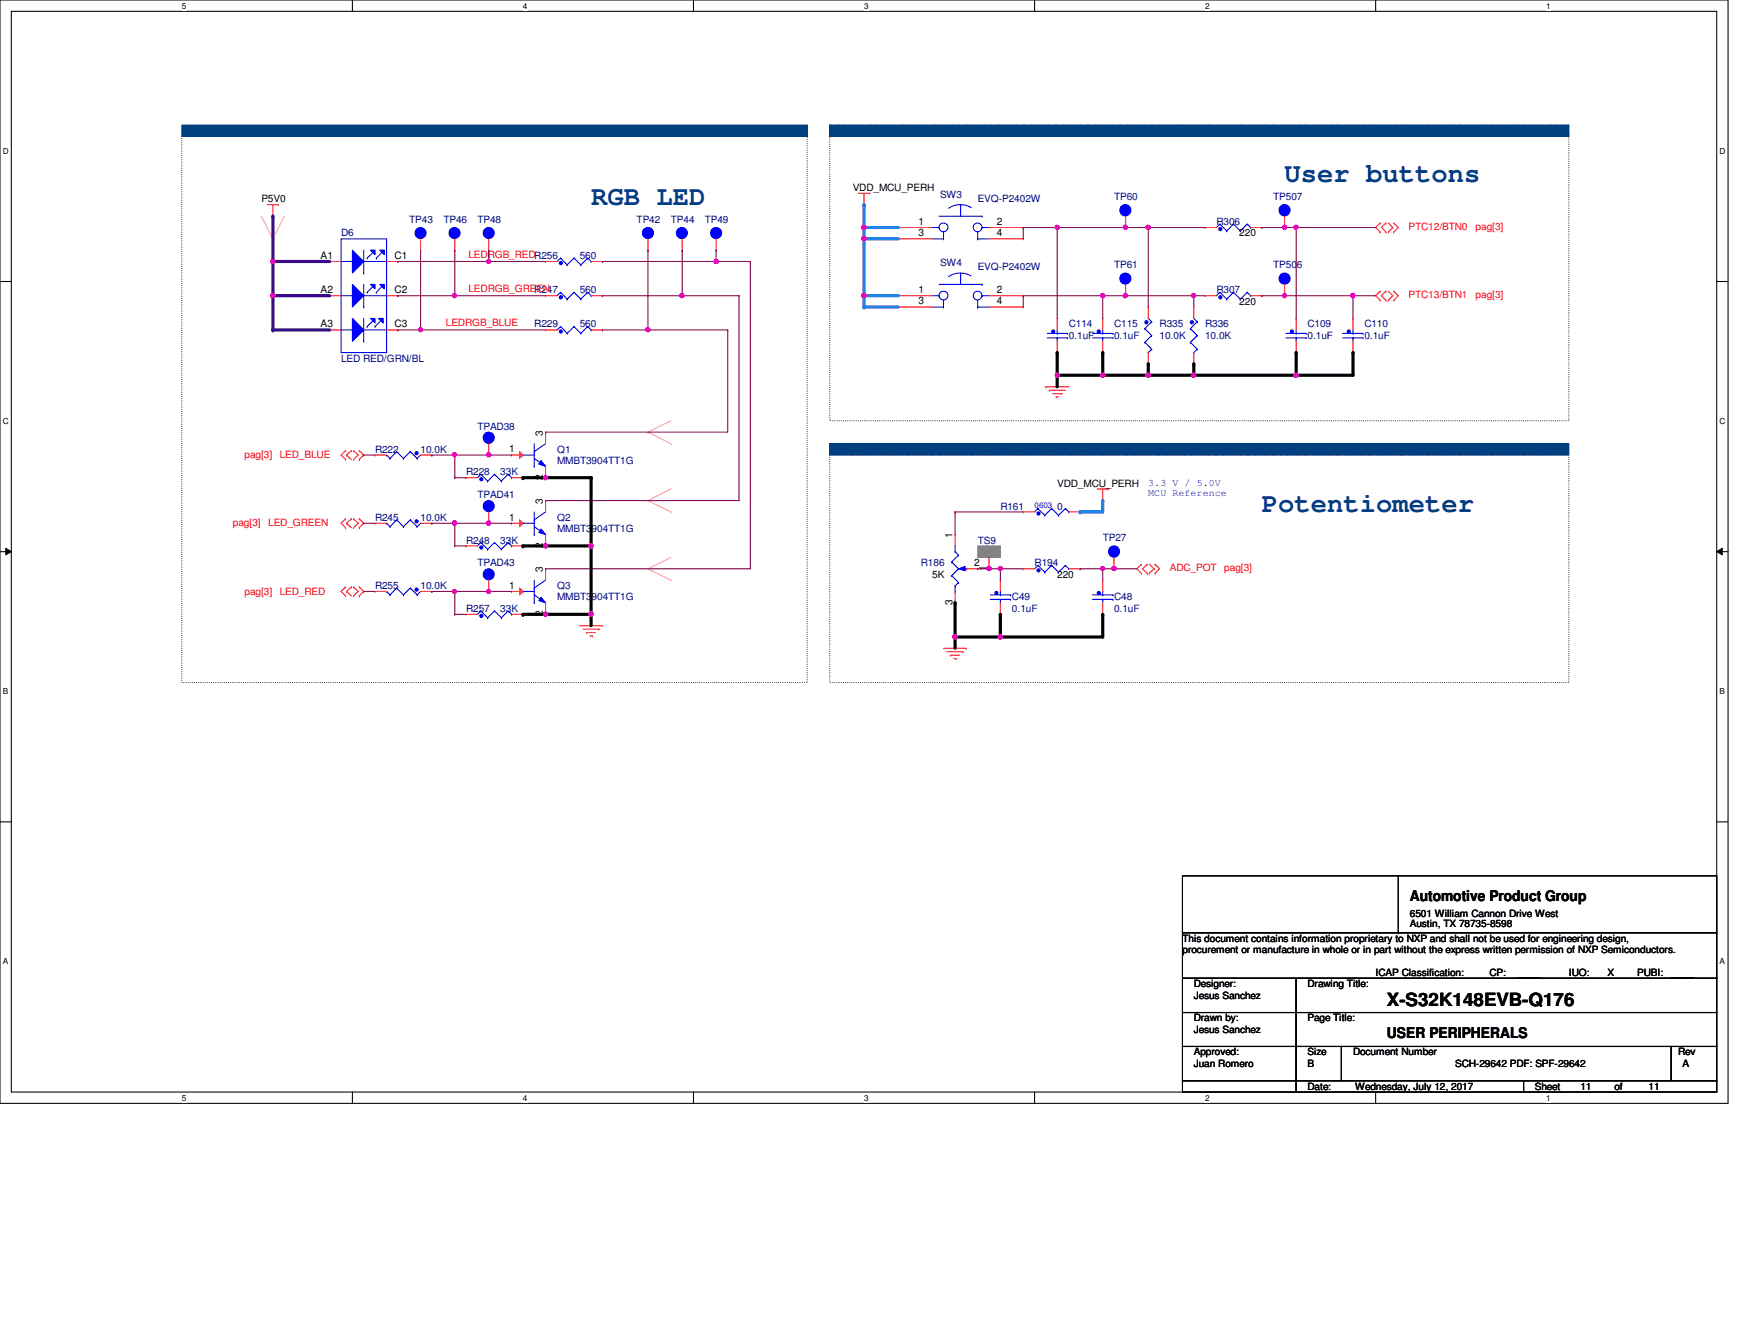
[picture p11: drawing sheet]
<svg xmlns="http://www.w3.org/2000/svg" width="279mm" height="216mm" viewBox="0 0 279 216" stroke-linecap="round" stroke-linejoin="round" font-family="sans-serif">
<defs><g id="words">
<g font-size="4.4" fill="#004080">
<text x="206.6" y="29.3">User buttons</text>
<text x="95.1" y="32.9">RGB LED</text>
<text x="203" y="82.3">Potentiometer</text>
</g>
<text font-size="2.9" x="223.1" y="161.8">X-S32K148EVB-Q176</text>
<g font-size="2.4">
<text x="226.8" y="144.8">Automotive Product Group</text>
<text x="223.1" y="166.8">USER PERIPHERALS</text>
</g>
<g font-size="1.7">
<text x="51.6" y="41.6">A1</text>
<text x="63.5" y="41.6">C1</text>
<text x="147.7" y="36.2">1</text>
<text x="147.7" y="38">3</text>
<text x="160.4" y="36.2">2</text>
<text x="160.4" y="38">4</text>
<text x="51.6" y="47.1">A2</text>
<text x="63.5" y="47.1">C2</text>
<text x="147.7" y="47.1">1</text>
<text x="160.4" y="47.1">2</text>
<text x="51.6" y="52.6">A3</text>
<text x="63.5" y="52.6">C3</text>
<text x="147.7" y="48.9">3</text>
<text x="160.4" y="48.9">4</text>
<text x="87.3" y="70.1" transform="rotate(-90 87.3 70.1)">3</text>
<text x="81.9" y="72.7">1</text>
<text x="87.3" y="77.1" transform="rotate(-90 87.3 77.1)">2</text>
<text x="81.9" y="83.7">1</text>
<text x="87.3" y="81" transform="rotate(-90 87.3 81)">3</text>
<text x="87.3" y="88.1" transform="rotate(-90 87.3 88.1)">2</text>
<text x="153.2" y="86.5" transform="rotate(-90 153.2 86.5)">1</text>
<text x="81.9" y="94.7">1</text>
<text x="87.3" y="92" transform="rotate(-90 87.3 92)">3</text>
<text x="156.7" y="91">2</text>
<text x="158.7" y="91.8" transform="rotate(-90 158.7 91.8)">1</text>
<text x="87.3" y="99.1" transform="rotate(-90 87.3 99.1)">2</text>
<text x="153.2" y="97.2" transform="rotate(-90 153.2 97.2)">3</text>
</g>
<g font-size="1.6">
<text x="42" y="32.5">P5V0</text>
<text x="137.2" y="30.7">VDD_MCU_PERH</text>
<text x="199.3" y="38">220</text>
<text x="199.3" y="49">220</text>
<text x="170.1" y="78.2">VDD_MCU_PERH</text>
<text x="149.9" y="92.9">5K</text>
<text x="170.1" y="92.9">220</text>
<text x="226.8" y="147.4">6501 William Cannon Drive West</text>
<text x="226.8" y="149">Austin, TX 78735-8598</text>
<text x="190.2" y="151.4">This document contains information proprietary to NXP and shall not be used for engineering design,</text>
<text x="190.2" y="153.2">procurement or manufacture in whole or in part without the express written permission of NXP Semiconductors.</text>
<text x="192" y="158.7">Designer:</text>
<text x="192" y="160.5">Jesus Sanchez</text>
<text x="210.3" y="158.7">Drawing Title:</text>
<text x="221.3" y="156.9">ICAP Classification:</text>
<text x="239.6" y="156.9">CP:</text>
<text x="244.1" y="156.9">____</text>
<text x="252.3" y="156.9">IUO:</text>
<text x="258.6" y="156.9">X</text>
<text x="263.4" y="156.9">PUBI:</text>
<text x="268.8" y="156.9">____</text>
<text x="192" y="164.2">Drawn by:</text>
<text x="192" y="166">Jesus Sanchez</text>
<text x="210.3" y="164.2">Page Title:</text>
<text x="192" y="169.7">Approved:</text>
<text x="192" y="171.5">Juan Romero</text>
<text x="210.3" y="169.7">Size</text>
<text x="210.3" y="171.5">B</text>
<text x="217.6" y="169.7">Document Number</text>
<text x="234.1" y="171.5">SCH-29642 PDF: SPF-29642</text>
<text x="269.9" y="169.7">Rev</text>
<text x="270.6" y="171.5">A</text>
<text x="210.3" y="175.2">Date:</text>
<text x="218" y="175.2">Wednesday, July 12, 2017</text>
<text x="246.9" y="175.2">Sheet</text>
<text x="254.2" y="175.2">11</text>
<text x="259.7" y="175.2">of</text>
<text x="265.2" y="175.2">11</text>
</g>
<g font-size="1.6" fill="#000080">
<text x="65.8" y="35.8">TP43</text>
<text x="71.3" y="35.8">TP46</text>
<text x="76.8" y="35.8">TP48</text>
<text x="102.4" y="35.8">TP42</text>
<text x="107.9" y="35.8">TP44</text>
<text x="113.4" y="35.8">TP49</text>
<text x="151.2" y="31.8">SW3</text>
<text x="157.3" y="32.5">EVQ-P2402W</text>
<text x="179.2" y="32.2">TP60</text>
<text x="204.8" y="32.2">TP507</text>
<text x="54.9" y="38">D6</text>
<text x="93.3" y="41.7">560</text>
<text x="195.7" y="36.2">R306</text>
<text x="85.9" y="47.2">R247</text>
<text x="93.3" y="47.2">560</text>
<text x="151.2" y="42.8">SW4</text>
<text x="157.3" y="43.5">EVQ-P2402W</text>
<text x="179.2" y="43.1">TP61</text>
<text x="195.7" y="47.2">R307</text>
<text x="204.8" y="43.1">TP506</text>
<text x="85.9" y="52.6">R229</text>
<text x="93.3" y="52.6">560</text>
<text x="171.9" y="52.6">C114</text>
<text x="179.2" y="52.6">C115</text>
<text x="186.5" y="52.6">R335</text>
<text x="193.8" y="52.6">R336</text>
<text x="210.3" y="52.6">C109</text>
<text x="219.5" y="52.6">C110</text>
<text x="54.9" y="58.1">LED RED/GRN/BL</text>
<text x="171.9" y="54.5">0.1uF</text>
<text x="179.2" y="54.5">0.1uF</text>
<text x="186.5" y="54.5">10.0K</text>
<text x="193.8" y="54.5">10.0K</text>
<text x="210.3" y="54.5">0.1uF</text>
<text x="219.5" y="54.5">0.1uF</text>
<text x="76.8" y="69.1">TPAD38</text>
<text x="60.3" y="72.8">R222</text>
<text x="67.6" y="72.8">10.0K</text>
<text x="75" y="76.4">R228</text>
<text x="80.5" y="76.4">33K</text>
<text x="89.6" y="72.8">Q1</text>
<text x="89.6" y="74.6">MMBT3904TT1G</text>
<text x="60.3" y="83.7">R245</text>
<text x="67.6" y="83.7">10.0K</text>
<text x="76.8" y="80.1">TPAD41</text>
<text x="89.6" y="83.7">Q2</text>
<text x="160.9" y="81.9">R161</text>
<text x="170.1" y="81.9">0</text>
<text x="75" y="87.4">R248</text>
<text x="80.5" y="87.4">33K</text>
<text x="89.6" y="85.6">MMBT3904TT1G</text>
<text x="157.3" y="87.4">TS9</text>
<text x="177.4" y="87">TP27</text>
<text x="60.3" y="94.7">R255</text>
<text x="67.6" y="94.7">10.0K</text>
<text x="76.8" y="91.1">TPAD43</text>
<text x="89.6" y="94.7">Q3</text>
<text x="148.1" y="91.1">R186</text>
<text x="166.4" y="91.1">R194</text>
<text x="75" y="98.3">R257</text>
<text x="80.5" y="98.3">33K</text>
<text x="89.6" y="96.5">MMBT3904TT1G</text>
<text x="162.8" y="96.5">C49</text>
<text x="162.8" y="98.3">0.1uF</text>
<text x="179.2" y="96.5">C48</text>
<text x="179.2" y="98.3">0.1uF</text>
</g>
<g font-size="1.6" fill="#f00">
<text x="75.4" y="41.4">LEDRGB_REDR256</text>
<text x="226.6" y="36.9">PTC12/BTN0</text>
<text x="237.4" y="36.9">pag[3]</text>
<text x="75.4" y="46.9">LEDRGB_GREEN</text>
<text x="226.6" y="47.9">PTC13/BTN1</text>
<text x="237.4" y="47.9">pag[3]</text>
<text x="71.7" y="52.5">LEDRGB_BLUE</text>
<text x="39.3" y="73.7">pag[3]</text>
<text x="45" y="73.7">LED_BLUE</text>
<text x="37.5" y="84.6">pag[3]</text>
<text x="43.1" y="84.6">LED_GREEN</text>
<text x="39.3" y="95.6">pag[3]</text>
<text x="45" y="95.6">LED_RED</text>
<text x="188.2" y="91.8">ADC_POT</text>
<text x="196.9" y="91.8">pag[3]</text>
</g>
<g font-size="1.6" fill="#00f">
<text x="184.7" y="78.1">3.3 V / 5.0V</text>
<text x="184.7" y="79.7">MCU Reference</text>
</g>
<g font-size="1.3">
<text x="29.3" y="1.4">5</text>
<text x="84.1" y="1.4">4</text>
<text x="139" y="1.4">3</text>
<text x="193.8" y="1.4">2</text>
<text x="248.7" y="1.4">1</text>
<text x=".5" y="24.7">D</text>
<text x="276.6" y="24.7">D</text>
<text x=".5" y="68.2">C</text>
<text x="276.6" y="68.2">C</text>
<text x=".5" y="111.6">B</text>
<text x="276.6" y="111.6">B</text>
<text x=".5" y="155">A</text>
<text x="276.6" y="155">A</text>
<text x="29.3" y="177">5</text>
<text x="84.1" y="177">4</text>
<text x="139" y="177">3</text>
<text x="193.8" y="177">2</text>
<text x="248.7" y="177">1</text>
</g>
<text font-size="1.3" fill="#00f" x="166.4" y="81.7">0603</text>
</g></defs>
<path d="M0 0h278v177.4h-278zM1.8 1.8h274.3v173.8h-274.3z" fill="none" stroke="#000" stroke-width=".17"/>
<g fill="#fff">
<path d="M29.3 .2h.7v1.5h-.7z"/>
<path d="M29.3 175.8h.7v1.4h-.7z"/>
</g>
<path d="M56.7 0v1.8M56.7 175.6v1.8" fill="none" stroke="#000" stroke-width=".17"/>
<g fill="#fff">
<path d="M84.1 .2h.7v1.5h-.7z"/>
<path d="M84.1 175.8h.7v1.4h-.7z"/>
</g>
<path d="M111.5 0v1.8M111.5 175.6v1.8" fill="none" stroke="#000" stroke-width=".17"/>
<g fill="#fff">
<path d="M139 .2h.7v1.5h-.7z"/>
<path d="M139 175.8h.7v1.4h-.7z"/>
</g>
<path d="M166.4 0v1.8M166.4 175.6v1.8" fill="none" stroke="#000" stroke-width=".17"/>
<g fill="#fff">
<path d="M193.8 .2h.8v1.5h-.8z"/>
<path d="M193.8 175.8h.8v1.4h-.8z"/>
</g>
<path d="M221.3 0v1.8M221.3 175.6v1.8" fill="none" stroke="#000" stroke-width=".17"/>
<g fill="#fff">
<path d="M248.7 .2h.7v1.5h-.7z"/>
<path d="M248.7 175.8h.7v1.4h-.7z"/>
<path d="M.5 23.5h.9v1.5h-.9z"/>
<path d="M276.6 23.5h.9v1.5h-.9z"/>
<path d="M.5 67h.9v1.5h-.9z"/>
<path d="M276.6 67h.9v1.5h-.9z"/>
</g>
<path d="M0 45.3h1.8M276.1 45.3h1.9" fill="none" stroke="#000" stroke-width=".17"/>
<g fill="#fff">
<path d="M.5 110.4h.8v1.5h-.8z"/>
<path d="M276.6 110.4h.9v1.5h-.9z"/>
</g>
<path d="M0 88.7h1.8M276.1 88.7h1.9" fill="none" stroke="#000" stroke-width=".17"/>
<path d="M.9 88.1l.9 .6-.9 .5zM276.1 88.7l.9-.6v1.1z" fill="#000"/>
<path d="M.9 88.1l.9 .6-.9 .5zM276.1 88.7l.9-.6v1.1z" fill="none" stroke="#000" stroke-width=".16"/>
<g fill="#fff">
<path d="M.5 153.8h.8v1.5h-.8z"/>
<path d="M276.6 153.8h.9v1.5h-.9z"/>
</g>
<path d="M0 132.1h1.8M276.1 132.1h1.9" fill="none" stroke="#000" stroke-width=".17"/>
<path d="M29.3 21.9h100.5v87.8h-100.5zM133.5 20.1h118.8v47.5h-118.8zM133.5 73.2h118.8v36.5h-118.8z" fill="none" stroke="#000" stroke-width=".17" stroke-dasharray="0 .3"/>
<path d="M29.3 20.1h100.5v1.8h-100.5z" fill-rule="evenodd" fill="#004080"/>
<path d="M29.3 20.1h100.5v1.8h-100.5z" fill="none" stroke="#004080" stroke-width=".17"/>
<path d="M133.5 20.1h118.8v1.8h-118.8z" fill-rule="evenodd" fill="#004080"/>
<path d="M133.5 20.1h118.8v1.8h-118.8z" fill="none" stroke="#004080" stroke-width=".17"/>
<path d="M133.5 71.3h118.8v1.9h-118.8z" fill-rule="evenodd" fill="#004080"/>
<path d="M133.5 71.3h118.8v1.9h-118.8z" fill="none" stroke="#004080" stroke-width=".17"/>
<g fill="none" stroke="#ff80c0" stroke-width=".17">
<path d="M42 34.8h.1M42 34.8l1.9 3.6M43.9 38.4h.1M45.7 34.8l-1.8 3.6M104.2 69.5h.1M104.2 69.5l3.7 1.8M107.9 71.3h.1M107.9 67.6l-3.7 1.9M107.9 78.6l-3.7 1.9M104.2 80.5h.1M104.2 91.4h.1M104.2 80.5l3.7 1.8"/>
<path d="M104.2 91.4l3.7 1.9M107.9 82.3h.1M107.9 93.3h.1M107.9 89.6l-3.7 1.8"/>
</g>
<g fill="none" stroke="#f00" stroke-width=".17">
<path d="M43 32.9h1.8M43.9 34.8h.1M43.9 32.9v1.9M44.8 32.9h.1M138 31.1h1.9M139 32.9h.1M139 31.1v1.8M139.9 31.1h.1M222 37.3h.1M222 35.9h.1M222 35.9l-.7 .7 .7 .7M222.9 37.3h.1"/>
<path d="M222.9 35.9h.1M222.9 35.9l-.7 .7 .7 .7M223.3 37.3h.1M223.3 35.9l.7 .7M224 36.6h.1M224 36.6l-.7 .7M224.2 35.9h.1M224.2 37.3h.1M224.2 35.9l.7 .7-.7 .7M222 48.3h.1M222 46.8h.1M222 46.8l-.7 .7 .7 .8"/>
<path d="M222.9 48.3h.1M222.9 46.8h.1M222.9 46.8l-.7 .7 .7 .8M223.3 48.3h.1M223.3 46.8l.7 .7M224 47.5h.1M224 47.5l-.7 .8M224.2 46.8h.1M224.2 48.3h.1M224.2 46.8l.7 .7-.7 .8M55.6 73.9h.1M55.6 72.4h.1"/>
<path d="M55.6 72.4l-.7 .8 .7 .7M55.8 73.2h.1M55.8 73.2l.7 .7M56.5 72.4h.1M56.5 72.4l-.7 .8M56.9 72.4h.1M56.9 73.9h.1M56.9 72.4l.7 .8-.7 .7M57.8 72.4h.1M57.8 73.9h.1M57.8 72.4l.7 .8-.7 .7M168.2 62.2h.1"/>
<path d="M168.2 62.2h3.7M168.8 62.7h.1M168.8 62.7h2.6M169.3 63.3h1.5M169.9 63.8h.1M169.9 63.8h.4M170.8 63.3h.1M176.5 78.6h1.8M177.4 78.6v1.9M178.3 78.6h.1M55.6 95.8h.1M55.6 94.4h.1"/>
<path d="M55.6 84.8h.1M55.6 83.4h.1M55.6 94.4l-.7 .7 .7 .7M55.6 83.4l-.7 .7 .7 .7M55.8 95.1h.1M55.8 84.1h.1M55.8 95.1l.7 .7M55.8 84.1l.7 .7M56.5 94.4h.1M56.5 83.4h.1M56.5 94.4l-.7 .7M56.5 83.4l-.7 .7"/>
<path d="M56.9 94.4h.1M56.9 95.8h.1M56.9 83.4h.1M56.9 84.8h.1M56.9 94.4l.7 .7-.7 .7M56.9 83.4l.7 .7-.7 .7M57.8 94.4h.1M57.8 95.8h.1M57.8 83.4h.1M57.8 84.8h.1M57.8 94.4l.7 .7-.7 .7M57.8 83.4l.7 .7-.7 .7"/>
<path d="M177.4 80.5h.1M183.6 92.2h.1M183.6 90.7h.1M183.6 90.7l-.7 .7 .7 .8M184.5 92.2h.1M184.5 90.7h.1M184.5 90.7l-.7 .7 .7 .8M184.9 92.2h.1M184.9 90.7l.7 .7M185.6 91.4h.1M185.6 91.4l-.7 .8M185.8 90.7h.1"/>
<path d="M185.8 92.2h.1M185.8 90.7l.7 .7-.7 .8M93.3 100.6h3.6M93.8 101.1h2.6M94.4 101.7h.1M94.4 101.7h1.4M94.9 102.2h.4M95.3 102.2h.1M96.4 101.1h.1M96.9 100.6h.1M151.8 104.2h3.6M152.3 104.8h2.6"/>
<path d="M152.9 105.3h.1M152.9 105.3h1.4M153.4 105.9h.4M153.8 105.9h.1M154.9 104.8h.1M155.4 104.2h.1"/>
</g>
<g fill="none" stroke="#000" stroke-width=".17">
<path d="M190.2 157.3h18.3v5.5h-18.3zM190.2 149.9h85.9v7.4h-85.9zM190.2 140.8h85.9v9.1h-85.9zM208.5 157.3h67.6v5.5h-67.6zM224.9 149.9h.1M224.9 140.8v9.1M190.2 162.8h18.3v5.4h-18.3zM190.2 168.2h18.3v5.5h-18.3zM190.2 173.7h18.3v1.9h-18.3zM208.5 162.8h67.6v5.4h-67.6zM208.5 168.2h7.3v5.5h-7.3zM208.5 173.7h36.6v1.9h-36.6z"/>
<path d="M215.8 168.2h53v5.5h-53zM245.1 173.7h31v1.9h-31zM268.8 168.2h7.3v5.5h-7.3z"/>
</g>
<circle cx="78.6" cy="81.4" r=".89" fill="#00f"/>
<circle cx="78.6" cy="81.4" r=".89" fill="none" stroke="#00f" stroke-width=".17"/>
<path d="M78.6 84.1h.1M78.6 82.3v1.8" fill="none" stroke="#f00" stroke-width=".17"/>
<path d="M87 74l.8 1-1.1-.4z" fill="#00f"/>
<path d="M84.1 73.2h.1M84.1 73.2h1.8M85.9 72.6h.1M85.9 75h.1M85.9 73.7l1.9 1.3M85.9 71.3v3.7M87 74l.8 1-1.1-.4zM87.8 75h.1M87.8 71.3l-1.9 1.3" fill="none" stroke="#00f" stroke-width=".17"/>
<path d="M87.8 76.8h.1M87.8 69.5h.1M87.8 69.5v1.8M87.8 75v1.8" fill="none" stroke="#f00" stroke-width=".17"/>
<path d="M83.6 72.6l.5 .6-.5 .5z" fill="#f00"/>
<path d="M82.3 73.2h.1M82.3 73.2h1.8M83.6 72.6l.5 .6-.5 .5z" fill="none" stroke="#f00" stroke-width=".17"/>
<path d="M90.2 52.5h.1M90.2 52.5l-.6 .5M90.2 52.5l1 1.1M91.2 53.6h.1M92.3 52.5h.1M92.3 52.5l-1.1 1.1M92.3 52.5l1.1 1.1M93.4 53.6h.1M94.5 52.5h.1M94.5 52.5l-1.1 1.1M94.5 52.5l.6 .5M95.1 53h.1" fill="none" stroke="#00f" stroke-width=".17"/>
<circle cx="90.2" cy="53.3" r=".26" fill="#00f"/>
<g fill="none" stroke="#00f" stroke-width=".17">
<path d="M62.2 95.1h.1M62.2 95.1l.5 .5M62.7 95.6h.1M63.8 94.5h.1M63.8 94.5l1.1 1.1M63.8 94.5l-1.1 1.1M64.9 95.6h.1M66 94.5h.1M66 94.5l1.1 1.1M66 94.5l-1.1 1.1M67.1 95.6h.1M67.6 95.1l-.5 .5"/>
<circle cx="90.2" cy="53.3" r=".26"/>
</g>
<path d="M87.8 53h.1M87.8 53h1.8M95.1 53h1.8M96.9 53h.1" fill="none" stroke="#f00" stroke-width=".17"/>
<circle cx="67" cy="94.8" r=".26" fill="#00f"/>
<g fill="none" stroke="#00f" stroke-width=".17">
<path d="M196.2 36h.1M196.2 36l-.5 .6M196.2 36l1.1 1.1M197.3 37.1h.1M198.4 36h.1M198.4 36l-1.1 1.1M198.4 36l1.1 1.1M199.5 37.1h.1M200.6 36h.1M200.6 36l-1.1 1.1M200.6 36l.6 .6M201.2 36.6h.1"/>
<circle cx="67" cy="94.8" r=".26"/>
</g>
<path d="M60.3 95.1h.1M60.3 95.1h1.9M67.6 95.1h1.9M69.5 95.1h.1" fill="none" stroke="#f00" stroke-width=".17"/>
<circle cx="196.3" cy="36.8" r=".26" fill="#00f"/>
<g fill="none" stroke="#00f" stroke-width=".17">
<path d="M77.3 76.2h.1M77.3 76.2l-.5 .6M77.3 76.2l1.1 1.1M78.4 77.3h.1M79.5 76.2h.1M79.5 76.2l-1.1 1.1M79.5 76.2l1.1 1.1M80.6 77.3h.1M81.7 76.2h.1M81.7 76.2l-1.1 1.1M81.7 76.2l.6 .6M82.3 76.8h.1"/>
<circle cx="196.3" cy="36.8" r=".26"/>
</g>
<path d="M193.8 36.6h.1M193.8 36.6h1.9M201.2 36.6h1.8M203 36.6h.1" fill="none" stroke="#f00" stroke-width=".17"/>
<circle cx="77.4" cy="77" r=".26" fill="#00f"/>
<g fill="none" stroke="#00f" stroke-width=".17">
<path d="M175.7 96.4h3.3M175.7 95.6h3.3M177.4 96.4h.1M177.4 96.4v.5M179 96.4h.1M179 95.6h.1"/>
<circle cx="77.4" cy="77" r=".26"/>
</g>
<path d="M75 76.8h.1M75 76.8h1.8M82.3 76.8h1.8M84.1 76.8h.1" fill="none" stroke="#f00" stroke-width=".17"/>
<circle cx="176.7" cy="95.3" r=".26" fill="#00f"/>
<g fill="none" stroke="#00f" stroke-width=".17">
<path d="M177.4 95.6h.1M177.4 95.1v.5"/>
<circle cx="176.7" cy="95.3" r=".26"/>
</g>
<path d="M177.4 93.3h.1M177.4 98.8h.1M177.4 93.3v1.8M177.4 96.9v1.9" fill="none" stroke="#f00" stroke-width=".17"/>
<path d="M157.3 87.8h3.6v1.8h-3.6z" fill-rule="evenodd" fill="#808080"/>
<path d="M157.3 87.8h3.6v1.8h-3.6z" fill="none" stroke="#808080" stroke-width=".17"/>
<path d="M159.1 91.4h.1M159.1 89.6v1.8" fill="none" stroke="#f00" stroke-width=".17"/>
<path d="M206.8 54.3h3.3M206.8 53.6h3.3M208.5 54.3h.1M208.5 54.3v.6M210.1 54.3h.1M210.1 53.6h.1" fill="none" stroke="#00f" stroke-width=".17"/>
<circle cx="207.8" cy="53.3" r=".26" fill="#00f"/>
<g fill="none" stroke="#00f" stroke-width=".17">
<path d="M208.5 53.6h.1M208.5 53v.6"/>
<circle cx="207.8" cy="53.3" r=".26"/>
</g>
<path d="M208.5 51.2h.1M208.5 56.7h.1M208.5 51.2v1.8M208.5 54.9v1.8" fill="none" stroke="#f00" stroke-width=".17"/>
<circle cx="109.7" cy="37.5" r=".89" fill="#00f"/>
<circle cx="109.7" cy="37.5" r=".89" fill="none" stroke="#00f" stroke-width=".17"/>
<path d="M109.7 38.4v1.8M109.7 40.2h.1" fill="none" stroke="#f00" stroke-width=".17"/>
<circle cx="78.6" cy="37.5" r=".89" fill="#00f"/>
<g fill="none" stroke="#00f" stroke-width=".17">
<path d="M149.9 36.6h1.1M149.9 38.4h1.9M151 36.6h.1M151 34.8h7M151.8 38.4h.1M151.8 37.3h.1M151.8 37.3v1.1M154.5 32.9h.1M154.5 32.9v1.9M156.3 33.4a3.4 3.4 0 0 0-3.7 .1M157.3 38.4h.1M157.3 38.4h1.8"/>
<path d="M157.3 37.3v1.1M158 34.8h.1M158 36.6h.1M158 36.6h1.1M90.2 47h.1M90.2 47l-.6 .5M90.2 47l1 1.1M91.2 48.1h.1M92.3 47h.1M92.3 47l-1.1 1.1M92.3 47l1.1 1.1M93.4 48.1h.1"/>
<path d="M94.5 47h.1M94.5 47l-1.1 1.1M94.5 47l.6 .5M95.1 47.5h.1"/>
<circle cx="78.6" cy="37.5" r=".89"/>
<circle cx="151.8" cy="36.6" r=".71"/>
<circle cx="157.2" cy="36.5" r=".7"/>
</g>
<path d="M78.6 38.4v1.8M144.5 36.6h.1M144.5 38.4h.1M144.5 36.6h5.4M144.5 38.4h5.4M159.1 36.6h5.5M159.1 38.4h5.5M164.6 36.6h.1M164.6 38.4h.1M78.6 40.2h.1" fill="none" stroke="#f00" stroke-width=".17"/>
<circle cx="90.2" cy="47.8" r=".26" fill="#00f"/>
<g fill="none" stroke="#00f" stroke-width=".17">
<path d="M62.2 84.1h.1M62.2 84.1l.5 .6M62.7 84.7h.1M63.8 83.6h.1M63.8 83.6l1.1 1.1M63.8 83.6l-1.1 1.1M64.9 84.7h.1M66 83.6h.1M66 83.6l1.1 1.1M66 83.6l-1.1 1.1M67.1 84.7h.1M67.6 84.1l-.5 .6"/>
<circle cx="90.2" cy="47.8" r=".26"/>
</g>
<path d="M87.8 47.5h.1M87.8 47.5h1.8M95.1 47.5h1.8M96.9 47.5h.1" fill="none" stroke="#f00" stroke-width=".17"/>
<circle cx="67" cy="83.8" r=".26" fill="#00f"/>
<circle cx="67" cy="83.8" r=".26" fill="none" stroke="#00f" stroke-width=".17"/>
<path d="M60.3 84.1h.1M60.3 84.1h1.9M67.6 84.1h1.9M69.5 84.1h.1" fill="none" stroke="#f00" stroke-width=".17"/>
<circle cx="206.6" cy="44.8" r=".89" fill="#00f"/>
<circle cx="206.6" cy="44.8" r=".89" fill="none" stroke="#00f" stroke-width=".17"/>
<path d="M206.6 47.5h.1M206.6 45.7v1.8" fill="none" stroke="#f00" stroke-width=".17"/>
<path d="M154.2 91.4l1-.3v.7z" fill="#00f"/>
<g fill="none" stroke="#00f" stroke-width=".17">
<path d="M153.1 90.3h.1M153.1 92.5h.1M153.1 90.3l1.1 1.1M153.1 92.5l1.1 1.1M153.6 88.7h.1M153.6 94.2h.1M153.6 95.1h.1M153.6 87.8v.9M153.6 94.2v.9M153.6 88.7l.6 .5M154.2 91.4l1-.3v.7zM154.2 89.2h.1"/>
<path d="M154.2 91.4h.1M154.2 93.6h.1M154.2 89.2l-1.1 1.1M154.2 91.4l-1.1 1.1M154.2 93.6l-.6 .6M155.1 91.4h.3M155.4 91.4h.1"/>
</g>
<path d="M153.6 85.9h.1M153.6 96.9h.1M153.6 85.9v1.9M153.6 95.1v1.8M155.4 91.4h1.9M157.3 91.4h.1" fill="none" stroke="#f00" stroke-width=".17"/>
<circle cx="67.6" cy="37.5" r=".89" fill="#00f"/>
<g fill="none" stroke="#00f" stroke-width=".17">
<path d="M184.1 52.8h.1M184.1 55h.1M184.1 52.8l1.2 1.1M184.1 55l1.2 1.1M184.7 56.7h.1M184.7 51.2l.6 .5M185.3 51.7h.1M185.3 53.9h.1M185.3 56.1h.1M185.3 51.7l-1.2 1.1M185.3 53.9l-1.2 1.1M185.3 56.1l-.6 .6"/>
<circle cx="67.6" cy="37.5" r=".89"/>
</g>
<path d="M67.6 38.4v1.8M67.6 40.2h.1" fill="none" stroke="#f00" stroke-width=".17"/>
<circle cx="184.4" cy="51.8" r=".26" fill="#00f"/>
<circle cx="184.4" cy="51.8" r=".26" fill="none" stroke="#00f" stroke-width=".17"/>
<path d="M184.7 49.4h.1M184.7 58.5h.1M184.7 49.4v1.8M184.7 56.7v1.8" fill="none" stroke="#f00" stroke-width=".17"/>
<circle cx="115.2" cy="37.5" r=".89" fill="#00f"/>
<circle cx="115.2" cy="37.5" r=".89" fill="none" stroke="#00f" stroke-width=".17"/>
<path d="M115.2 38.4v1.8M115.2 40.2h.1" fill="none" stroke="#f00" stroke-width=".17"/>
<circle cx="73.1" cy="37.5" r=".89" fill="#00f"/>
<g fill="none" stroke="#00f" stroke-width=".17">
<path d="M167 81.7h.1M167 81.7l-.6 .6M167 81.7l1.1 1.1M168.1 82.8h.1M169.2 81.7h.1M169.2 81.7l-1.1 1.1M169.2 81.7l1.1 1.1M170.3 82.8h.1M171.4 81.7h.1M171.4 81.7l-1.1 1.1M171.4 81.7l.5 .6M171.9 82.3h.1"/>
<circle cx="73.1" cy="37.5" r=".89"/>
</g>
<path d="M73.2 38.4v1.8M73.2 40.2h.1" fill="none" stroke="#f00" stroke-width=".17"/>
<circle cx="167" cy="82.6" r=".26" fill="#00f"/>
<g fill="none" stroke="#00f" stroke-width=".17">
<path d="M90.2 41.5h.1M90.2 41.5l-.6 .5M90.2 41.5l1 1.1M91.2 42.6h.1M92.3 41.5h.1M92.3 41.5l-1.1 1.1M92.3 41.5l1.1 1.1M93.4 42.6h.1M94.5 41.5h.1M94.5 41.5l-1.1 1.1M94.5 41.5l.6 .5M95.1 42h.1"/>
<circle cx="167" cy="82.6" r=".26"/>
</g>
<path d="M164.6 82.3h.1M164.6 82.3h1.8M171.9 82.3h1.8M173.7 82.3h.1" fill="none" stroke="#f00" stroke-width=".17"/>
<circle cx="90.2" cy="42.3" r=".26" fill="#00f"/>
<g fill="none" stroke="#00f" stroke-width=".17">
<path d="M62.2 73.2h.1M62.2 73.2l.5 .5M62.7 73.7h.1M63.8 72.6h.1M63.8 72.6l1.1 1.1M63.8 72.6l-1.1 1.1M64.9 73.7h.1M66 72.6h.1M66 72.6l1.1 1.1M66 72.6l-1.1 1.1M67.1 73.7h.1M67.6 73.2l-.5 .5"/>
<circle cx="90.2" cy="42.3" r=".26"/>
</g>
<path d="M87.8 42h.1M87.8 42h1.8M95.1 42h1.8M96.9 42h.1" fill="none" stroke="#f00" stroke-width=".17"/>
<circle cx="67" cy="72.9" r=".26" fill="#00f"/>
<g fill="none" stroke="#00f" stroke-width=".17">
<path d="M175.7 54.3h3.3M175.7 53.6h3.3M177.4 54.3h.1M177.4 54.3v.6M179 54.3h.1M179 53.6h.1"/>
<circle cx="67" cy="72.9" r=".26"/>
</g>
<path d="M60.3 73.2h.1M60.3 73.2h1.9M67.6 73.2h1.9M69.5 73.2h.1" fill="none" stroke="#f00" stroke-width=".17"/>
<circle cx="176.7" cy="53.3" r=".26" fill="#00f"/>
<g fill="none" stroke="#00f" stroke-width=".17">
<path d="M177.4 53.6h.1M177.4 53v.6M196.2 47h.1M196.2 47l-.5 .5M196.2 47l1.1 1.1M197.3 48.1h.1M198.4 47h.1M198.4 47l-1.1 1.1M198.4 47l1.1 1.1M199.5 48.1h.1M200.6 47h.1M200.6 47l-1.1 1.1"/>
<path d="M200.6 47l.6 .5M201.2 47.5h.1"/>
<circle cx="176.7" cy="53.3" r=".26"/>
</g>
<path d="M177.4 51.2h.1M177.4 56.7h.1M177.4 51.2v1.8M177.4 54.9v1.8" fill="none" stroke="#f00" stroke-width=".17"/>
<circle cx="196.3" cy="47.8" r=".26" fill="#00f"/>
<circle cx="196.3" cy="47.8" r=".26" fill="none" stroke="#00f" stroke-width=".17"/>
<path d="M193.8 47.5h.1M193.8 47.5h1.9M201.2 47.5h1.8M203 47.5h.1" fill="none" stroke="#f00" stroke-width=".17"/>
<circle cx="78.6" cy="70.4" r=".9" fill="#00f"/>
<circle cx="78.6" cy="70.4" r=".9" fill="none" stroke="#00f" stroke-width=".17"/>
<path d="M78.6 73.2h.1M78.6 71.3v1.9" fill="none" stroke="#f00" stroke-width=".17"/>
<circle cx="206.6" cy="33.8" r=".9" fill="#00f"/>
<g fill="none" stroke="#00f" stroke-width=".17">
<path d="M159.3 96.4h3.3M159.3 95.6h3.3M160.9 96.4h.1M160.9 96.4v.5M162.6 96.4h.1M162.6 95.6h.1"/>
<circle cx="206.6" cy="33.8" r=".9"/>
</g>
<path d="M206.6 36.6h.1M206.6 34.8v1.8" fill="none" stroke="#f00" stroke-width=".17"/>
<circle cx="160.3" cy="95.3" r=".26" fill="#00f"/>
<g fill="none" stroke="#00f" stroke-width=".17">
<path d="M77.3 98.2h.1M77.3 98.2l-.5 .6M77.3 98.2l1.1 1.1M78.4 99.3h.1M79.5 98.2h.1M79.5 98.2l-1.1 1.1M79.5 98.2l1.1 1.1M80.6 99.3h.1M81.7 98.2h.1M81.7 98.2l-1.1 1.1M81.7 98.2l.6 .6M82.3 98.8h.1"/>
<path d="M160.9 95.6h.1M160.9 95.1v.5"/>
<circle cx="160.3" cy="95.3" r=".26"/>
</g>
<path d="M160.9 93.3h.1M160.9 98.8h.1M160.9 93.3v1.8M160.9 96.9v1.9" fill="none" stroke="#f00" stroke-width=".17"/>
<circle cx="77.4" cy="99" r=".26" fill="#00f"/>
<circle cx="77.4" cy="99" r=".26" fill="none" stroke="#00f" stroke-width=".17"/>
<path d="M75 98.8h.1M75 98.8h1.8M82.3 98.8h1.8M84.1 98.8h.1" fill="none" stroke="#f00" stroke-width=".17"/>
<circle cx="181" cy="33.8" r=".9" fill="#00f"/>
<circle cx="181" cy="33.8" r=".9" fill="none" stroke="#00f" stroke-width=".17"/>
<path d="M181.1 36.6h.1M181.1 34.8v1.8" fill="none" stroke="#f00" stroke-width=".17"/>
<circle cx="78.6" cy="92.3" r=".89" fill="#00f"/>
<g fill="none" stroke="#00f" stroke-width=".17">
<path d="M191.5 52.8h.1M191.5 55h.1M191.5 52.8l1.1 1.1M191.5 55l1.1 1.1M192 56.7h.1M192 51.2l.6 .5M192.6 51.7h.1M192.6 53.9h.1M192.6 56.1h.1M192.6 51.7l-1.1 1.1M192.6 53.9l-1.1 1.1M192.6 56.1l-.6 .6"/>
<circle cx="78.6" cy="92.3" r=".89"/>
</g>
<path d="M78.6 95.1h.1M78.6 93.3v1.8" fill="none" stroke="#f00" stroke-width=".17"/>
<circle cx="191.7" cy="51.8" r=".26" fill="#00f"/>
<g fill="none" stroke="#00f" stroke-width=".17">
<path d="M167 90.9h.1M167 90.9l-.6 .5M167 90.9l1.1 1.1M168.1 92h.1M169.2 90.9h.1M169.2 90.9l-1.1 1.1M169.2 90.9l1.1 1.1M170.3 92h.1M171.4 90.9h.1M171.4 90.9l-1.1 1.1M171.4 90.9l.5 .5M171.9 91.4h.1"/>
<circle cx="191.7" cy="51.8" r=".26"/>
</g>
<path d="M192 49.4h.1M192 58.5h.1M192 49.4v1.8M192 56.7v1.8" fill="none" stroke="#f00" stroke-width=".17"/>
<circle cx="167" cy="91.7" r=".26" fill="#00f"/>
<circle cx="167" cy="91.7" r=".26" fill="none" stroke="#00f" stroke-width=".17"/>
<path d="M164.6 91.4h.1M164.6 91.4h1.8M171.9 91.4h1.8M173.7 91.4h.1" fill="none" stroke="#f00" stroke-width=".17"/>
<circle cx="181" cy="44.8" r=".89" fill="#00f"/>
<circle cx="181" cy="44.8" r=".89" fill="none" stroke="#00f" stroke-width=".17"/>
<path d="M181.1 47.5h.1M181.1 45.7v1.8" fill="none" stroke="#f00" stroke-width=".17"/>
<path d="M87 96l.8 .9-1.1-.3z" fill="#00f"/>
<path d="M84.1 95.1h.1M84.1 95.1h1.8M85.9 94.5h.1M85.9 96.9h.1M85.9 95.6l1.9 1.3M85.9 93.3v3.6M87 96l.8 .9-1.1-.3zM87.8 96.9h.1M87.8 93.3l-1.9 1.2" fill="none" stroke="#00f" stroke-width=".17"/>
<path d="M87.8 98.8h.1M87.8 91.4h.1M87.8 91.4v1.9M87.8 96.9v1.9" fill="none" stroke="#f00" stroke-width=".17"/>
<path d="M83.6 94.5l.5 .6-.5 .5z" fill="#f00"/>
<path d="M82.3 95.1h.1M82.3 95.1h1.8M83.6 94.5l.5 .6-.5 .5z" fill="none" stroke="#f00" stroke-width=".17"/>
<path d="M56.7 45.7l1.8 1.8-1.8 1.9z" fill="#00f"/>
<path d="M56.7 45.7l1.8 1.8-1.8 1.9z" fill="none" stroke="#00f" stroke-width=".17"/>
<path d="M59.6 45.7h.7v.7z" fill="#00f"/>
<path d="M59.6 45.7h.7v.7z" fill="none" stroke="#00f" stroke-width=".17"/>
<path d="M61.1 45.7h.7v.7z" fill="#00f"/>
<path d="M54.9 47.5h1.8M56.7 47.5h.1M58.5 49.4h.1M58.5 45.7v3.7M58.5 47.5h3.7M59.1 47h.1M60 46.1l-.9 .9M60.5 47h.1M61.1 45.7h.7v.7zM61.4 46.1l-.9 .9M62.2 47.5h.1" fill="none" stroke="#00f" stroke-width=".17"/>
<path d="M56.7 40.2l1.8 1.8-1.8 1.9z" fill="#00f"/>
<path d="M54.9 42h1.8M56.7 40.2l1.8 1.8-1.8 1.9zM56.7 42h.1M58.5 43.9h.1M58.5 40.2v3.7M58.5 42h3.7M62.2 42h.1" fill="none" stroke="#00f" stroke-width=".17"/>
<path d="M61.1 40.2h.7v.7z" fill="#00f"/>
<path d="M59.1 41.5h.1M60 40.6l-.9 .9M60.5 41.5h.1M61.1 40.2h.7v.7zM61.4 40.6l-.9 .9" fill="none" stroke="#00f" stroke-width=".17"/>
<path d="M59.6 40.2h.7v.7z" fill="#00f"/>
<path d="M54.9 38.4h7.3v18.3h-7.3zM59.6 40.2h.7v.7z" fill="none" stroke="#00f" stroke-width=".17"/>
<path d="M56.7 51.2l1.8 1.8-1.8 1.9z" fill="#00f"/>
<path d="M54.9 53h1.8M56.7 51.2l1.8 1.8-1.8 1.9zM56.7 53h.1M58.5 54.9h.1M58.5 51.2v3.7M58.5 53h3.7M59.1 52.5h.1M60 51.6l-.9 .9M62.2 53h.1" fill="none" stroke="#00f" stroke-width=".17"/>
<path d="M59.6 51.2h.7v.7z" fill="#00f"/>
<path d="M59.6 51.2h.7v.7z" fill="none" stroke="#00f" stroke-width=".17"/>
<path d="M60.9 51.2h.7v.7z" fill="#00f"/>
<g fill="none" stroke="#00f" stroke-width=".17">
<path d="M60.3 52.5h.1M60.9 51.2h.7v.7zM61.4 51.4l-1.1 1.1M149.9 47.5h1.1M149.9 49.4h1.9M151 47.5h.1M151 45.7h7M151.8 49.4h.1M151.8 48.3h.1M151.8 48.3v1.1M154.5 43.9h.1M154.5 43.9v1.8"/>
<path d="M156.2 44.4a3.4 3.4 0 0 0-3.6 .1M157.3 49.4h.1M157.3 49.4h1.8M157.3 48.3v1.1M158 45.7h.1M158 47.5h.1M158 47.5h1.1"/>
<circle cx="151.8" cy="47.5" r=".71"/>
<circle cx="157.2" cy="47.5" r=".7"/>
</g>
<g fill="none" stroke="#f00" stroke-width=".17">
<path d="M53 47.5h.1M53 42h.1M53 53h.1M53 47.5h1.9M53 42h1.9M53 53h1.9M62.2 47.5h1.8M62.2 42h1.8M62.2 53h1.8M64 47.5h.1M64 42h.1M64 53h.1"/>
<path d="M144.5 47.5h.1M144.5 49.4h.1M144.5 47.5h5.4M144.5 49.4h5.4M159.1 47.5h5.5M159.1 49.4h5.5M164.6 47.5h.1M164.6 49.4h.1"/>
</g>
<circle cx="104.2" cy="37.5" r=".89" fill="#00f"/>
<g fill="none" stroke="#00f" stroke-width=".17">
<path d="M77.3 87.2h.1M77.3 87.2l-.5 .6M77.3 87.2l1.1 1.1M78.4 88.3h.1M79.5 87.2h.1M79.5 87.2l-1.1 1.1M79.5 87.2l1.1 1.1M80.6 88.3h.1M81.7 87.2h.1M81.7 87.2l-1.1 1.1M81.7 87.2l.6 .6M82.3 87.8h.1"/>
<circle cx="104.2" cy="37.5" r=".89"/>
</g>
<path d="M104.2 38.4v1.8M104.2 40.2h.1" fill="none" stroke="#f00" stroke-width=".17"/>
<circle cx="77.4" cy="88" r=".26" fill="#00f"/>
<circle cx="77.4" cy="88" r=".26" fill="none" stroke="#00f" stroke-width=".17"/>
<path d="M75 87.8h.1M75 87.8h1.8M82.3 87.8h1.8M84.1 87.8h.1" fill="none" stroke="#f00" stroke-width=".17"/>
<circle cx="179.2" cy="88.7" r=".9" fill="#00f"/>
<g fill="none" stroke="#00f" stroke-width=".17">
<path d="M168.4 54.3h3.3M168.4 53.6h3.3M170.1 54.3h.1M170.1 54.3v.6M171.7 54.3h.1M171.7 53.6h.1"/>
<circle cx="179.2" cy="88.7" r=".9"/>
</g>
<path d="M179.2 91.4h.1M179.2 89.6v1.8" fill="none" stroke="#f00" stroke-width=".17"/>
<circle cx="169.4" cy="53.3" r=".26" fill="#00f"/>
<g fill="none" stroke="#00f" stroke-width=".17">
<path d="M170.1 53.6h.1M170.1 53v.6M216 54.3h3.2M216 53.6h3.2M217.6 54.3h.1M217.6 54.3v.6M219.2 54.3h.1M219.2 53.6h.1"/>
<circle cx="169.4" cy="53.3" r=".26"/>
</g>
<path d="M170.1 51.2h.1M170.1 56.7h.1M170.1 51.2v1.8M170.1 54.9v1.8" fill="none" stroke="#f00" stroke-width=".17"/>
<circle cx="217" cy="53.3" r=".26" fill="#00f"/>
<g fill="none" stroke="#00f" stroke-width=".17">
<path d="M217.6 53.6h.1M217.6 53v.6"/>
<circle cx="217" cy="53.3" r=".26"/>
</g>
<path d="M217.6 51.2h.1M217.6 56.7h.1M217.6 51.2v1.8M217.6 54.9v1.8" fill="none" stroke="#f00" stroke-width=".17"/>
<path d="M87 85l.8 .9-1.1-.3z" fill="#00f"/>
<path d="M84.1 84.1h.1M84.1 84.1h1.8M85.9 83.6h.1M85.9 85.9h.1M85.9 84.7l1.9 1.2M85.9 82.3v3.6M87 85l.8 .9-1.1-.3zM87.8 85.9h.1M87.8 82.3l-1.9 1.3" fill="none" stroke="#00f" stroke-width=".17"/>
<path d="M87.8 87.8h.1M87.8 80.5h.1M87.8 80.5v1.8M87.8 85.9v1.9" fill="none" stroke="#f00" stroke-width=".17"/>
<path d="M83.6 83.6l.5 .5-.5 .6z" fill="#f00"/>
<path d="M82.3 84.1h.1M82.3 84.1h1.8M83.6 83.6l.5 .5-.5 .6z" fill="none" stroke="#f00" stroke-width=".17"/>
<path d="M164.6 36.6h.1M164.6 36.6h5.5M164.6 36.6v1.8" fill="none" stroke="#800040" stroke-width=".17"/>
<path d="M139 36.6v1.8" fill="none" stroke="#0080ff" stroke-width=".51"/>
<circle cx="139" cy="36.6" r=".25" fill="#0080ff"/>
<path d="M64 53h.1M64 47.5h.1M64 53h3.6M64 47.5h9.2" fill="none" stroke="#800040" stroke-width=".17"/>
<circle cx="73.1" cy="47.5" r=".35" fill="#f0f"/>
<circle cx="73.1" cy="47.5" r=".35" fill="none" stroke="#f0f" stroke-width=".17"/>
<path d="M64 42h.1M64 42h14.6" fill="none" stroke="#800040" stroke-width=".17"/>
<circle cx="78.6" cy="42" r=".34" fill="#f0f"/>
<circle cx="78.6" cy="42" r=".34" fill="none" stroke="#f0f" stroke-width=".17"/>
<path d="M43.9 42h9.1" fill="none" stroke="#400080" stroke-width=".51"/>
<circle cx="43.9" cy="42" r=".25" fill="#400080"/>
<path d="M43.9 34.8v7.2" fill="none" stroke="#400080" stroke-width=".51"/>
<circle cx="43.9" cy="34.8" r=".25" fill="#400080"/>
<path d="M43.9 47.5h9.1" fill="none" stroke="#400080" stroke-width=".51"/>
<circle cx="43.9" cy="47.5" r=".25" fill="#400080"/>
<path d="M43.9 42v5.5" fill="none" stroke="#400080" stroke-width=".51"/>
<circle cx="43.9" cy="42" r=".25" fill="#400080"/>
<circle cx="43.8" cy="47.5" r=".35" fill="#f0f"/>
<circle cx="43.8" cy="47.5" r=".35" fill="none" stroke="#f0f" stroke-width=".17"/>
<circle cx="43.9" cy="42" r=".34" fill="#f0f"/>
<circle cx="43.9" cy="42" r=".34" fill="none" stroke="#f0f" stroke-width=".17"/>
<path d="M43.9 53h9.1" fill="none" stroke="#400080" stroke-width=".51"/>
<circle cx="43.9" cy="53" r=".25" fill="#400080"/>
<path d="M43.9 47.5v5.5" fill="none" stroke="#400080" stroke-width=".51"/>
<circle cx="43.9" cy="47.5" r=".25" fill="#400080"/>
<path d="M96.9 53h.1M96.9 53h7.3" fill="none" stroke="#800040" stroke-width=".17"/>
<path d="M153.6 96.9v5.5h7.3" fill="none" stroke="#000" stroke-width=".51"/>
<g fill="#000">
<circle cx="153.6" cy="96.9" r=".25"/>
<circle cx="160.9" cy="102.4" r=".25"/>
</g>
<circle cx="153.6" cy="102.4" r=".35" fill="#f0f"/>
<circle cx="153.6" cy="102.4" r=".35" fill="none" stroke="#f0f" stroke-width=".17"/>
<path d="M153.6 102.4v1.8" fill="none" stroke="#000" stroke-width=".51"/>
<circle cx="153.6" cy="102.4" r=".25" fill="#000"/>
<path d="M157.3 91.4h.1M157.3 91.4h1.8" fill="none" stroke="#800040" stroke-width=".17"/>
<circle cx="159.1" cy="91.4" r=".34" fill="#f0f"/>
<circle cx="159.1" cy="91.4" r=".34" fill="none" stroke="#f0f" stroke-width=".17"/>
<path d="M160.9 91.4h.1M160.9 91.4v1.9M160.9 91.4h3.7" fill="none" stroke="#800040" stroke-width=".17"/>
<path d="M160.9 98.8v3.6" fill="none" stroke="#000" stroke-width=".51"/>
<circle cx="160.9" cy="98.8" r=".25" fill="#000"/>
<circle cx="160.9" cy="91.4" r=".34" fill="#f0f"/>
<circle cx="160.9" cy="91.4" r=".34" fill="none" stroke="#f0f" stroke-width=".17"/>
<path d="M173.7 91.4h.1M173.7 91.4h3.7" fill="none" stroke="#800040" stroke-width=".17"/>
<circle cx="177.4" cy="91.4" r=".34" fill="#f0f"/>
<circle cx="177.4" cy="91.4" r=".34" fill="none" stroke="#f0f" stroke-width=".17"/>
<path d="M160.9 102.4h16.5" fill="none" stroke="#000" stroke-width=".51"/>
<circle cx="160.9" cy="102.4" r=".25" fill="#000"/>
<circle cx="160.9" cy="102.4" r=".35" fill="#f0f"/>
<circle cx="160.9" cy="102.4" r=".35" fill="none" stroke="#f0f" stroke-width=".17"/>
<path d="M177.4 98.8v3.6" fill="none" stroke="#000" stroke-width=".51"/>
<circle cx="177.4" cy="98.8" r=".25" fill="#000"/>
<path d="M67.6 40.2h.1M67.6 40.2v12.8M177.4 91.4h.1M177.4 91.4v1.9M177.4 91.4h1.8" fill="none" stroke="#800040" stroke-width=".17"/>
<circle cx="67.6" cy="53" r=".34" fill="#f0f"/>
<circle cx="67.6" cy="53" r=".34" fill="none" stroke="#f0f" stroke-width=".17"/>
<path d="M67.6 53h.1M67.6 53h20.2M73.2 40.2h.1M73.2 47.5h.1M73.2 40.2v7.3M73.2 47.5h14.6M78.6 40.2h.1M78.6 42h.1M78.6 40.2v1.8M78.6 42h9.2" fill="none" stroke="#800040" stroke-width=".17"/>
<path d="M139 32.9v3.7" fill="none" stroke="#0080ff" stroke-width=".51"/>
<circle cx="139" cy="32.9" r=".25" fill="#0080ff"/>
<path d="M139 36.6h5.5" fill="none" stroke="#0080ff" stroke-width=".51"/>
<circle cx="139" cy="36.6" r=".25" fill="#0080ff"/>
<circle cx="139" cy="36.5" r=".36" fill="#f0f"/>
<circle cx="139" cy="36.5" r=".36" fill="none" stroke="#f0f" stroke-width=".17"/>
<path d="M139 38.4h5.5" fill="none" stroke="#0080ff" stroke-width=".51"/>
<circle cx="139" cy="38.4" r=".25" fill="#0080ff"/>
<circle cx="139" cy="38.4" r=".37" fill="#f0f"/>
<circle cx="139" cy="38.4" r=".37" fill="none" stroke="#f0f" stroke-width=".17"/>
<path d="M170.1 56.7v3.6" fill="none" stroke="#000" stroke-width=".51"/>
<circle cx="170.1" cy="56.7" r=".25" fill="#000"/>
<path d="M139 38.4v9.1" fill="none" stroke="#0080ff" stroke-width=".51"/>
<circle cx="139" cy="38.4" r=".25" fill="#0080ff"/>
<path d="M139 47.5h5.5" fill="none" stroke="#0080ff" stroke-width=".51"/>
<circle cx="139" cy="47.5" r=".25" fill="#0080ff"/>
<circle cx="139" cy="47.5" r=".37" fill="#f0f"/>
<circle cx="139" cy="47.5" r=".37" fill="none" stroke="#f0f" stroke-width=".17"/>
<path d="M139 49.4h5.5" fill="none" stroke="#0080ff" stroke-width=".51"/>
<circle cx="139" cy="49.4" r=".25" fill="#0080ff"/>
<path d="M164.6 47.5h.1M164.6 47.5h12.8" fill="none" stroke="#800040" stroke-width=".17"/>
<circle cx="177.4" cy="47.5" r=".35" fill="#f0f"/>
<circle cx="177.4" cy="47.5" r=".35" fill="none" stroke="#f0f" stroke-width=".17"/>
<path d="M164.6 47.5h.1M164.6 47.5v1.9" fill="none" stroke="#800040" stroke-width=".17"/>
<path d="M139 47.5v1.9" fill="none" stroke="#0080ff" stroke-width=".51"/>
<circle cx="139" cy="47.5" r=".25" fill="#0080ff"/>
<path d="M177.4 56.7v3.6" fill="none" stroke="#000" stroke-width=".51"/>
<circle cx="177.4" cy="56.7" r=".25" fill="#000"/>
<path d="M177.4 47.5h.1M177.4 47.5v3.7M177.4 47.5h3.7" fill="none" stroke="#800040" stroke-width=".17"/>
<circle cx="181" cy="47.5" r=".35" fill="#f0f"/>
<circle cx="181" cy="47.5" r=".35" fill="none" stroke="#f0f" stroke-width=".17"/>
<path d="M170.1 36.6h.1M170.1 36.6v14.6" fill="none" stroke="#800040" stroke-width=".17"/>
<circle cx="170" cy="36.5" r=".34" fill="#f0f"/>
<circle cx="170" cy="36.5" r=".34" fill="none" stroke="#f0f" stroke-width=".17"/>
<path d="M170.1 36.6h.1M170.1 36.6h11" fill="none" stroke="#800040" stroke-width=".17"/>
<circle cx="181" cy="36.5" r=".34" fill="#f0f"/>
<circle cx="181" cy="36.5" r=".34" fill="none" stroke="#f0f" stroke-width=".17"/>
<path d="M184.7 36.6h.1M184.7 36.6v12.8" fill="none" stroke="#800040" stroke-width=".17"/>
<circle cx="184.7" cy="36.5" r=".36" fill="#f0f"/>
<circle cx="184.7" cy="36.5" r=".36" fill="none" stroke="#f0f" stroke-width=".17"/>
<path d="M184.7 36.6h.1M184.7 36.6h9.1M192 47.5h.1M192 47.5v1.9" fill="none" stroke="#800040" stroke-width=".17"/>
<circle cx="192" cy="47.5" r=".35" fill="#f0f"/>
<circle cx="192" cy="47.5" r=".35" fill="none" stroke="#f0f" stroke-width=".17"/>
<path d="M192 47.5h.1M192 47.5h1.8" fill="none" stroke="#800040" stroke-width=".17"/>
<path d="M170.1 60.3h7.3" fill="none" stroke="#000" stroke-width=".51"/>
<circle cx="170.1" cy="60.3" r=".25" fill="#000"/>
<circle cx="177.4" cy="60.3" r=".34" fill="#f0f"/>
<circle cx="177.4" cy="60.3" r=".34" fill="none" stroke="#f0f" stroke-width=".17"/>
<circle cx="170" cy="60.3" r=".34" fill="#f0f"/>
<circle cx="170" cy="60.3" r=".34" fill="none" stroke="#f0f" stroke-width=".17"/>
<path d="M184.7 58.5v1.8h-7.3M192 58.5v1.8M170.1 60.3v1.9" fill="none" stroke="#000" stroke-width=".51"/>
<g fill="#000">
<circle cx="184.7" cy="58.5" r=".25"/>
<circle cx="192" cy="58.5" r=".25"/>
<circle cx="170.1" cy="60.3" r=".25"/>
<circle cx="177.4" cy="60.3" r=".25"/>
</g>
<circle cx="184.7" cy="60.3" r=".36" fill="#f0f"/>
<circle cx="184.7" cy="60.3" r=".36" fill="none" stroke="#f0f" stroke-width=".17"/>
<path d="M184.7 60.3h7.3" fill="none" stroke="#000" stroke-width=".51"/>
<circle cx="184.7" cy="60.3" r=".25" fill="#000"/>
<circle cx="192" cy="60.3" r=".34" fill="#f0f"/>
<circle cx="192" cy="60.3" r=".34" fill="none" stroke="#f0f" stroke-width=".17"/>
<path d="M181.1 36.6h.1M181.1 36.6h3.6M181.1 47.5h.1M181.1 47.5h10.9M179.2 91.4h.1M179.2 91.4h3.7" fill="none" stroke="#800040" stroke-width=".17"/>
<circle cx="179.2" cy="91.4" r=".34" fill="#f0f"/>
<circle cx="179.2" cy="91.4" r=".34" fill="none" stroke="#f0f" stroke-width=".17"/>
<path d="M96.9 47.5h.1M96.9 42h.1M96.9 47.5h12.8M96.9 42h18.3M117.1 53h.1M117.1 53v16.5M118.9 47.5h.1M118.9 47.5v33h-31.1M87.8 80.5h.1" fill="none" stroke="#800040" stroke-width=".17"/>
<circle cx="115.2" cy="42" r=".34" fill="#f0f"/>
<circle cx="115.2" cy="42" r=".34" fill="none" stroke="#f0f" stroke-width=".17"/>
<path d="M120.7 42h.1M120.7 42v49.4h-32.9M69.5 73.2h.1M69.5 73.2h3.7M87.8 69.5h.1M87.8 69.5h29.3M87.8 91.4h.1" fill="none" stroke="#800040" stroke-width=".17"/>
<circle cx="73.1" cy="73.1" r=".34" fill="#f0f"/>
<circle cx="73.1" cy="73.1" r=".34" fill="none" stroke="#f0f" stroke-width=".17"/>
<path d="M78.6 73.2h.1M78.6 73.2h3.7" fill="none" stroke="#800040" stroke-width=".17"/>
<path d="M84.1 76.8h3.7M95.1 76.8v11M87.8 98.8h7.3" fill="none" stroke="#000" stroke-width=".51"/>
<g fill="#000">
<circle cx="84.1" cy="76.8" r=".25"/>
<circle cx="95.1" cy="76.8" r=".25"/>
<circle cx="87.8" cy="98.8" r=".25"/>
</g>
<circle cx="87.8" cy="98.7" r=".34" fill="#f0f"/>
<circle cx="87.8" cy="98.7" r=".34" fill="none" stroke="#f0f" stroke-width=".17"/>
<path d="M87.8 87.8h7.3v11" fill="none" stroke="#000" stroke-width=".51"/>
<g fill="#000">
<circle cx="87.8" cy="87.8" r=".25"/>
<circle cx="95.1" cy="87.8" r=".25"/>
</g>
<circle cx="95.1" cy="98.7" r=".34" fill="#f0f"/>
<circle cx="95.1" cy="98.7" r=".34" fill="none" stroke="#f0f" stroke-width=".17"/>
<circle cx="95.1" cy="87.8" r=".34" fill="#f0f"/>
<circle cx="95.1" cy="87.8" r=".34" fill="none" stroke="#f0f" stroke-width=".17"/>
<path d="M87.8 76.8h7.3" fill="none" stroke="#000" stroke-width=".51"/>
<circle cx="87.8" cy="76.8" r=".25" fill="#000"/>
<circle cx="87.8" cy="76.8" r=".34" fill="#f0f"/>
<circle cx="87.8" cy="76.8" r=".34" fill="none" stroke="#f0f" stroke-width=".17"/>
<path d="M69.5 84.1h.1M69.5 84.1h3.7" fill="none" stroke="#800040" stroke-width=".17"/>
<circle cx="73.1" cy="84.1" r=".35" fill="#f0f"/>
<circle cx="73.1" cy="84.1" r=".35" fill="none" stroke="#f0f" stroke-width=".17"/>
<path d="M84.1 87.8h3.7" fill="none" stroke="#000" stroke-width=".51"/>
<circle cx="84.1" cy="87.8" r=".25" fill="#000"/>
<circle cx="87.8" cy="87.8" r=".34" fill="#f0f"/>
<circle cx="87.8" cy="87.8" r=".34" fill="none" stroke="#f0f" stroke-width=".17"/>
<path d="M84.1 98.8h3.7" fill="none" stroke="#000" stroke-width=".51"/>
<circle cx="84.1" cy="98.8" r=".25" fill="#000"/>
<path d="M69.5 95.1h.1M69.5 95.1h3.7" fill="none" stroke="#800040" stroke-width=".17"/>
<circle cx="73.1" cy="95.1" r=".34" fill="#f0f"/>
<circle cx="73.1" cy="95.1" r=".34" fill="none" stroke="#f0f" stroke-width=".17"/>
<path d="M73.2 73.2h.1M73.2 73.2v3.6M73.2 73.2h5.4M73.2 95.1h.1M73.2 84.1h.1M73.2 84.1v3.7M73.2 95.1v3.7M73.2 95.1h5.4M73.2 84.1h5.4" fill="none" stroke="#800040" stroke-width=".17"/>
<circle cx="78.6" cy="73.1" r=".34" fill="#f0f"/>
<circle cx="78.6" cy="73.1" r=".34" fill="none" stroke="#f0f" stroke-width=".17"/>
<path d="M78.6 84.1h.1M78.6 84.1h3.7" fill="none" stroke="#800040" stroke-width=".17"/>
<circle cx="78.6" cy="84.1" r=".35" fill="#f0f"/>
<circle cx="78.6" cy="84.1" r=".35" fill="none" stroke="#f0f" stroke-width=".17"/>
<path d="M73.2 76.8h.1M73.2 76.8h1.8M73.2 98.8h.1M73.2 87.8h.1M73.2 98.8h1.8M73.2 87.8h1.8M78.6 95.1h.1M78.6 95.1h3.7" fill="none" stroke="#800040" stroke-width=".17"/>
<circle cx="78.6" cy="95.1" r=".34" fill="#f0f"/>
<circle cx="78.6" cy="95.1" r=".34" fill="none" stroke="#f0f" stroke-width=".17"/>
<path d="M104.2 40.2h.1M104.2 40.2v12.8" fill="none" stroke="#800040" stroke-width=".17"/>
<circle cx="104.2" cy="53" r=".34" fill="#f0f"/>
<circle cx="104.2" cy="53" r=".34" fill="none" stroke="#f0f" stroke-width=".17"/>
<path d="M109.7 40.2h.1M109.7 40.2v7.3" fill="none" stroke="#800040" stroke-width=".17"/>
<circle cx="109.7" cy="47.5" r=".35" fill="#f0f"/>
<circle cx="109.7" cy="47.5" r=".35" fill="none" stroke="#f0f" stroke-width=".17"/>
<g fill="none" stroke="#800040" stroke-width=".17">
<path d="M104.2 53h.1M104.2 53h12.9M109.7 47.5h.1M109.7 47.5h9.2M115.2 40.2h.1M115.2 42h.1M115.2 40.2v1.8M115.2 42h5.5M58.5 73.2h.1M58.5 73.2h1.8M58.5 95.1h.1M58.5 84.1h.1"/>
<path d="M58.5 95.1h1.8M58.5 84.1h1.8M153.6 82.3h.1M153.6 82.3h11M153.6 82.3v3.6"/>
</g>
<path d="M95.1 98.8v1.8" fill="none" stroke="#000" stroke-width=".51"/>
<circle cx="95.1" cy="98.8" r=".25" fill="#000"/>
<path d="M173.7 82.3h3.7" fill="none" stroke="#0080ff" stroke-width=".51"/>
<circle cx="173.7" cy="82.3" r=".25" fill="#0080ff"/>
<path d="M203 36.6h.1M203 36.6h5.5M206.6 36.6h.1M203 47.5h.1M203 47.5h3.6M159.1 91.4h.1M159.1 91.4h1.8" fill="none" stroke="#800040" stroke-width=".17"/>
<circle cx="206.6" cy="36.5" r=".34" fill="#f0f"/>
<circle cx="206.6" cy="36.5" r=".34" fill="none" stroke="#f0f" stroke-width=".17"/>
<path d="M206.6 47.5h.1M206.6 47.5h11" fill="none" stroke="#800040" stroke-width=".17"/>
<circle cx="217.6" cy="47.5" r=".35" fill="#f0f"/>
<circle cx="217.6" cy="47.5" r=".35" fill="none" stroke="#f0f" stroke-width=".17"/>
<circle cx="206.6" cy="47.5" r=".35" fill="#f0f"/>
<circle cx="206.6" cy="47.5" r=".35" fill="none" stroke="#f0f" stroke-width=".17"/>
<path d="M208.5 36.6h.1M208.5 36.6v14.6M208.5 36.6h12.8" fill="none" stroke="#800040" stroke-width=".17"/>
<circle cx="208.4" cy="36.5" r=".34" fill="#f0f"/>
<circle cx="208.4" cy="36.5" r=".34" fill="none" stroke="#f0f" stroke-width=".17"/>
<path d="M217.6 47.5h.1M217.6 47.5v3.7M217.6 47.5h3.7" fill="none" stroke="#800040" stroke-width=".17"/>
<path d="M208.5 56.7v3.6M217.6 56.7v3.6h-25.6" fill="none" stroke="#000" stroke-width=".51"/>
<g fill="#000">
<circle cx="208.5" cy="56.7" r=".25"/>
<circle cx="217.6" cy="56.7" r=".25"/>
<circle cx="192" cy="60.3" r=".25"/>
<circle cx="208.5" cy="60.3" r=".25"/>
</g>
<circle cx="208.4" cy="60.3" r=".34" fill="#f0f"/>
<circle cx="208.4" cy="60.3" r=".34" fill="none" stroke="#f0f" stroke-width=".17"/>
<path d="M177.4 80.5v1.8" fill="none" stroke="#0080ff" stroke-width=".51"/>
<circle cx="177.4" cy="80.5" r=".25" fill="#0080ff"/>
<circle cx="73.1" cy="47.5" r=".35" fill="#f0f"/>
<circle cx="73.1" cy="47.5" r=".35" fill="none" stroke="#f0f" stroke-width=".17"/>
<circle cx="78.6" cy="42" r=".34" fill="#f0f"/>
<circle cx="78.6" cy="42" r=".34" fill="none" stroke="#f0f" stroke-width=".17"/>
<circle cx="43.8" cy="47.5" r=".35" fill="#f0f"/>
<circle cx="43.8" cy="47.5" r=".35" fill="none" stroke="#f0f" stroke-width=".17"/>
<circle cx="43.9" cy="42" r=".34" fill="#f0f"/>
<circle cx="43.9" cy="42" r=".34" fill="none" stroke="#f0f" stroke-width=".17"/>
<circle cx="153.6" cy="102.4" r=".35" fill="#f0f"/>
<circle cx="153.6" cy="102.4" r=".35" fill="none" stroke="#f0f" stroke-width=".17"/>
<circle cx="159.1" cy="91.4" r=".34" fill="#f0f"/>
<circle cx="159.1" cy="91.4" r=".34" fill="none" stroke="#f0f" stroke-width=".17"/>
<circle cx="160.9" cy="91.4" r=".34" fill="#f0f"/>
<circle cx="160.9" cy="91.4" r=".34" fill="none" stroke="#f0f" stroke-width=".17"/>
<circle cx="177.4" cy="91.4" r=".34" fill="#f0f"/>
<circle cx="177.4" cy="91.4" r=".34" fill="none" stroke="#f0f" stroke-width=".17"/>
<circle cx="160.9" cy="102.4" r=".35" fill="#f0f"/>
<circle cx="160.9" cy="102.4" r=".35" fill="none" stroke="#f0f" stroke-width=".17"/>
<circle cx="67.6" cy="53" r=".34" fill="#f0f"/>
<circle cx="67.6" cy="53" r=".34" fill="none" stroke="#f0f" stroke-width=".17"/>
<circle cx="139" cy="36.5" r=".36" fill="#f0f"/>
<circle cx="139" cy="36.5" r=".36" fill="none" stroke="#f0f" stroke-width=".17"/>
<circle cx="139" cy="38.4" r=".37" fill="#f0f"/>
<circle cx="139" cy="38.4" r=".37" fill="none" stroke="#f0f" stroke-width=".17"/>
<circle cx="139" cy="47.5" r=".37" fill="#f0f"/>
<circle cx="139" cy="47.5" r=".37" fill="none" stroke="#f0f" stroke-width=".17"/>
<circle cx="177.4" cy="47.5" r=".35" fill="#f0f"/>
<circle cx="177.4" cy="47.5" r=".35" fill="none" stroke="#f0f" stroke-width=".17"/>
<circle cx="181" cy="47.5" r=".35" fill="#f0f"/>
<circle cx="181" cy="47.5" r=".35" fill="none" stroke="#f0f" stroke-width=".17"/>
<circle cx="170" cy="36.5" r=".34" fill="#f0f"/>
<circle cx="170" cy="36.5" r=".34" fill="none" stroke="#f0f" stroke-width=".17"/>
<circle cx="181" cy="36.5" r=".34" fill="#f0f"/>
<circle cx="181" cy="36.5" r=".34" fill="none" stroke="#f0f" stroke-width=".17"/>
<circle cx="184.7" cy="36.5" r=".36" fill="#f0f"/>
<circle cx="184.7" cy="36.5" r=".36" fill="none" stroke="#f0f" stroke-width=".17"/>
<circle cx="192" cy="47.5" r=".35" fill="#f0f"/>
<circle cx="192" cy="47.5" r=".35" fill="none" stroke="#f0f" stroke-width=".17"/>
<circle cx="177.4" cy="60.3" r=".34" fill="#f0f"/>
<circle cx="177.4" cy="60.3" r=".34" fill="none" stroke="#f0f" stroke-width=".17"/>
<circle cx="170" cy="60.3" r=".34" fill="#f0f"/>
<circle cx="170" cy="60.3" r=".34" fill="none" stroke="#f0f" stroke-width=".17"/>
<circle cx="184.7" cy="60.3" r=".36" fill="#f0f"/>
<circle cx="184.7" cy="60.3" r=".36" fill="none" stroke="#f0f" stroke-width=".17"/>
<circle cx="192" cy="60.3" r=".34" fill="#f0f"/>
<circle cx="192" cy="60.3" r=".34" fill="none" stroke="#f0f" stroke-width=".17"/>
<circle cx="179.2" cy="91.4" r=".34" fill="#f0f"/>
<circle cx="179.2" cy="91.4" r=".34" fill="none" stroke="#f0f" stroke-width=".17"/>
<circle cx="115.2" cy="42" r=".34" fill="#f0f"/>
<circle cx="115.2" cy="42" r=".34" fill="none" stroke="#f0f" stroke-width=".17"/>
<circle cx="73.1" cy="73.1" r=".34" fill="#f0f"/>
<circle cx="73.1" cy="73.1" r=".34" fill="none" stroke="#f0f" stroke-width=".17"/>
<circle cx="87.8" cy="98.7" r=".34" fill="#f0f"/>
<circle cx="87.8" cy="98.7" r=".34" fill="none" stroke="#f0f" stroke-width=".17"/>
<circle cx="95.1" cy="98.7" r=".34" fill="#f0f"/>
<circle cx="95.1" cy="98.7" r=".34" fill="none" stroke="#f0f" stroke-width=".17"/>
<circle cx="95.1" cy="87.8" r=".34" fill="#f0f"/>
<circle cx="95.1" cy="87.8" r=".34" fill="none" stroke="#f0f" stroke-width=".17"/>
<circle cx="87.8" cy="76.8" r=".34" fill="#f0f"/>
<circle cx="87.8" cy="76.8" r=".34" fill="none" stroke="#f0f" stroke-width=".17"/>
<circle cx="73.1" cy="84.1" r=".35" fill="#f0f"/>
<circle cx="73.1" cy="84.1" r=".35" fill="none" stroke="#f0f" stroke-width=".17"/>
<circle cx="87.8" cy="87.8" r=".34" fill="#f0f"/>
<circle cx="87.8" cy="87.8" r=".34" fill="none" stroke="#f0f" stroke-width=".17"/>
<circle cx="73.1" cy="95.1" r=".34" fill="#f0f"/>
<circle cx="73.1" cy="95.1" r=".34" fill="none" stroke="#f0f" stroke-width=".17"/>
<circle cx="78.6" cy="73.1" r=".34" fill="#f0f"/>
<circle cx="78.6" cy="73.1" r=".34" fill="none" stroke="#f0f" stroke-width=".17"/>
<circle cx="78.6" cy="84.1" r=".35" fill="#f0f"/>
<circle cx="78.6" cy="84.1" r=".35" fill="none" stroke="#f0f" stroke-width=".17"/>
<circle cx="78.6" cy="95.1" r=".34" fill="#f0f"/>
<circle cx="78.6" cy="95.1" r=".34" fill="none" stroke="#f0f" stroke-width=".17"/>
<circle cx="104.2" cy="53" r=".34" fill="#f0f"/>
<circle cx="104.2" cy="53" r=".34" fill="none" stroke="#f0f" stroke-width=".17"/>
<circle cx="109.7" cy="47.5" r=".35" fill="#f0f"/>
<circle cx="109.7" cy="47.5" r=".35" fill="none" stroke="#f0f" stroke-width=".17"/>
<circle cx="206.6" cy="36.5" r=".34" fill="#f0f"/>
<circle cx="206.6" cy="36.5" r=".34" fill="none" stroke="#f0f" stroke-width=".17"/>
<circle cx="217.6" cy="47.5" r=".35" fill="#f0f"/>
<circle cx="217.6" cy="47.5" r=".35" fill="none" stroke="#f0f" stroke-width=".17"/>
<circle cx="206.6" cy="47.5" r=".35" fill="#f0f"/>
<circle cx="206.6" cy="47.5" r=".35" fill="none" stroke="#f0f" stroke-width=".17"/>
<circle cx="208.4" cy="36.5" r=".34" fill="#f0f"/>
<circle cx="208.4" cy="36.5" r=".34" fill="none" stroke="#f0f" stroke-width=".17"/>
<circle cx="208.4" cy="60.3" r=".34" fill="#f0f"/>
<circle cx="208.4" cy="60.3" r=".34" fill="none" stroke="#f0f" stroke-width=".17"/>
<use href="#words"/>
</svg>
